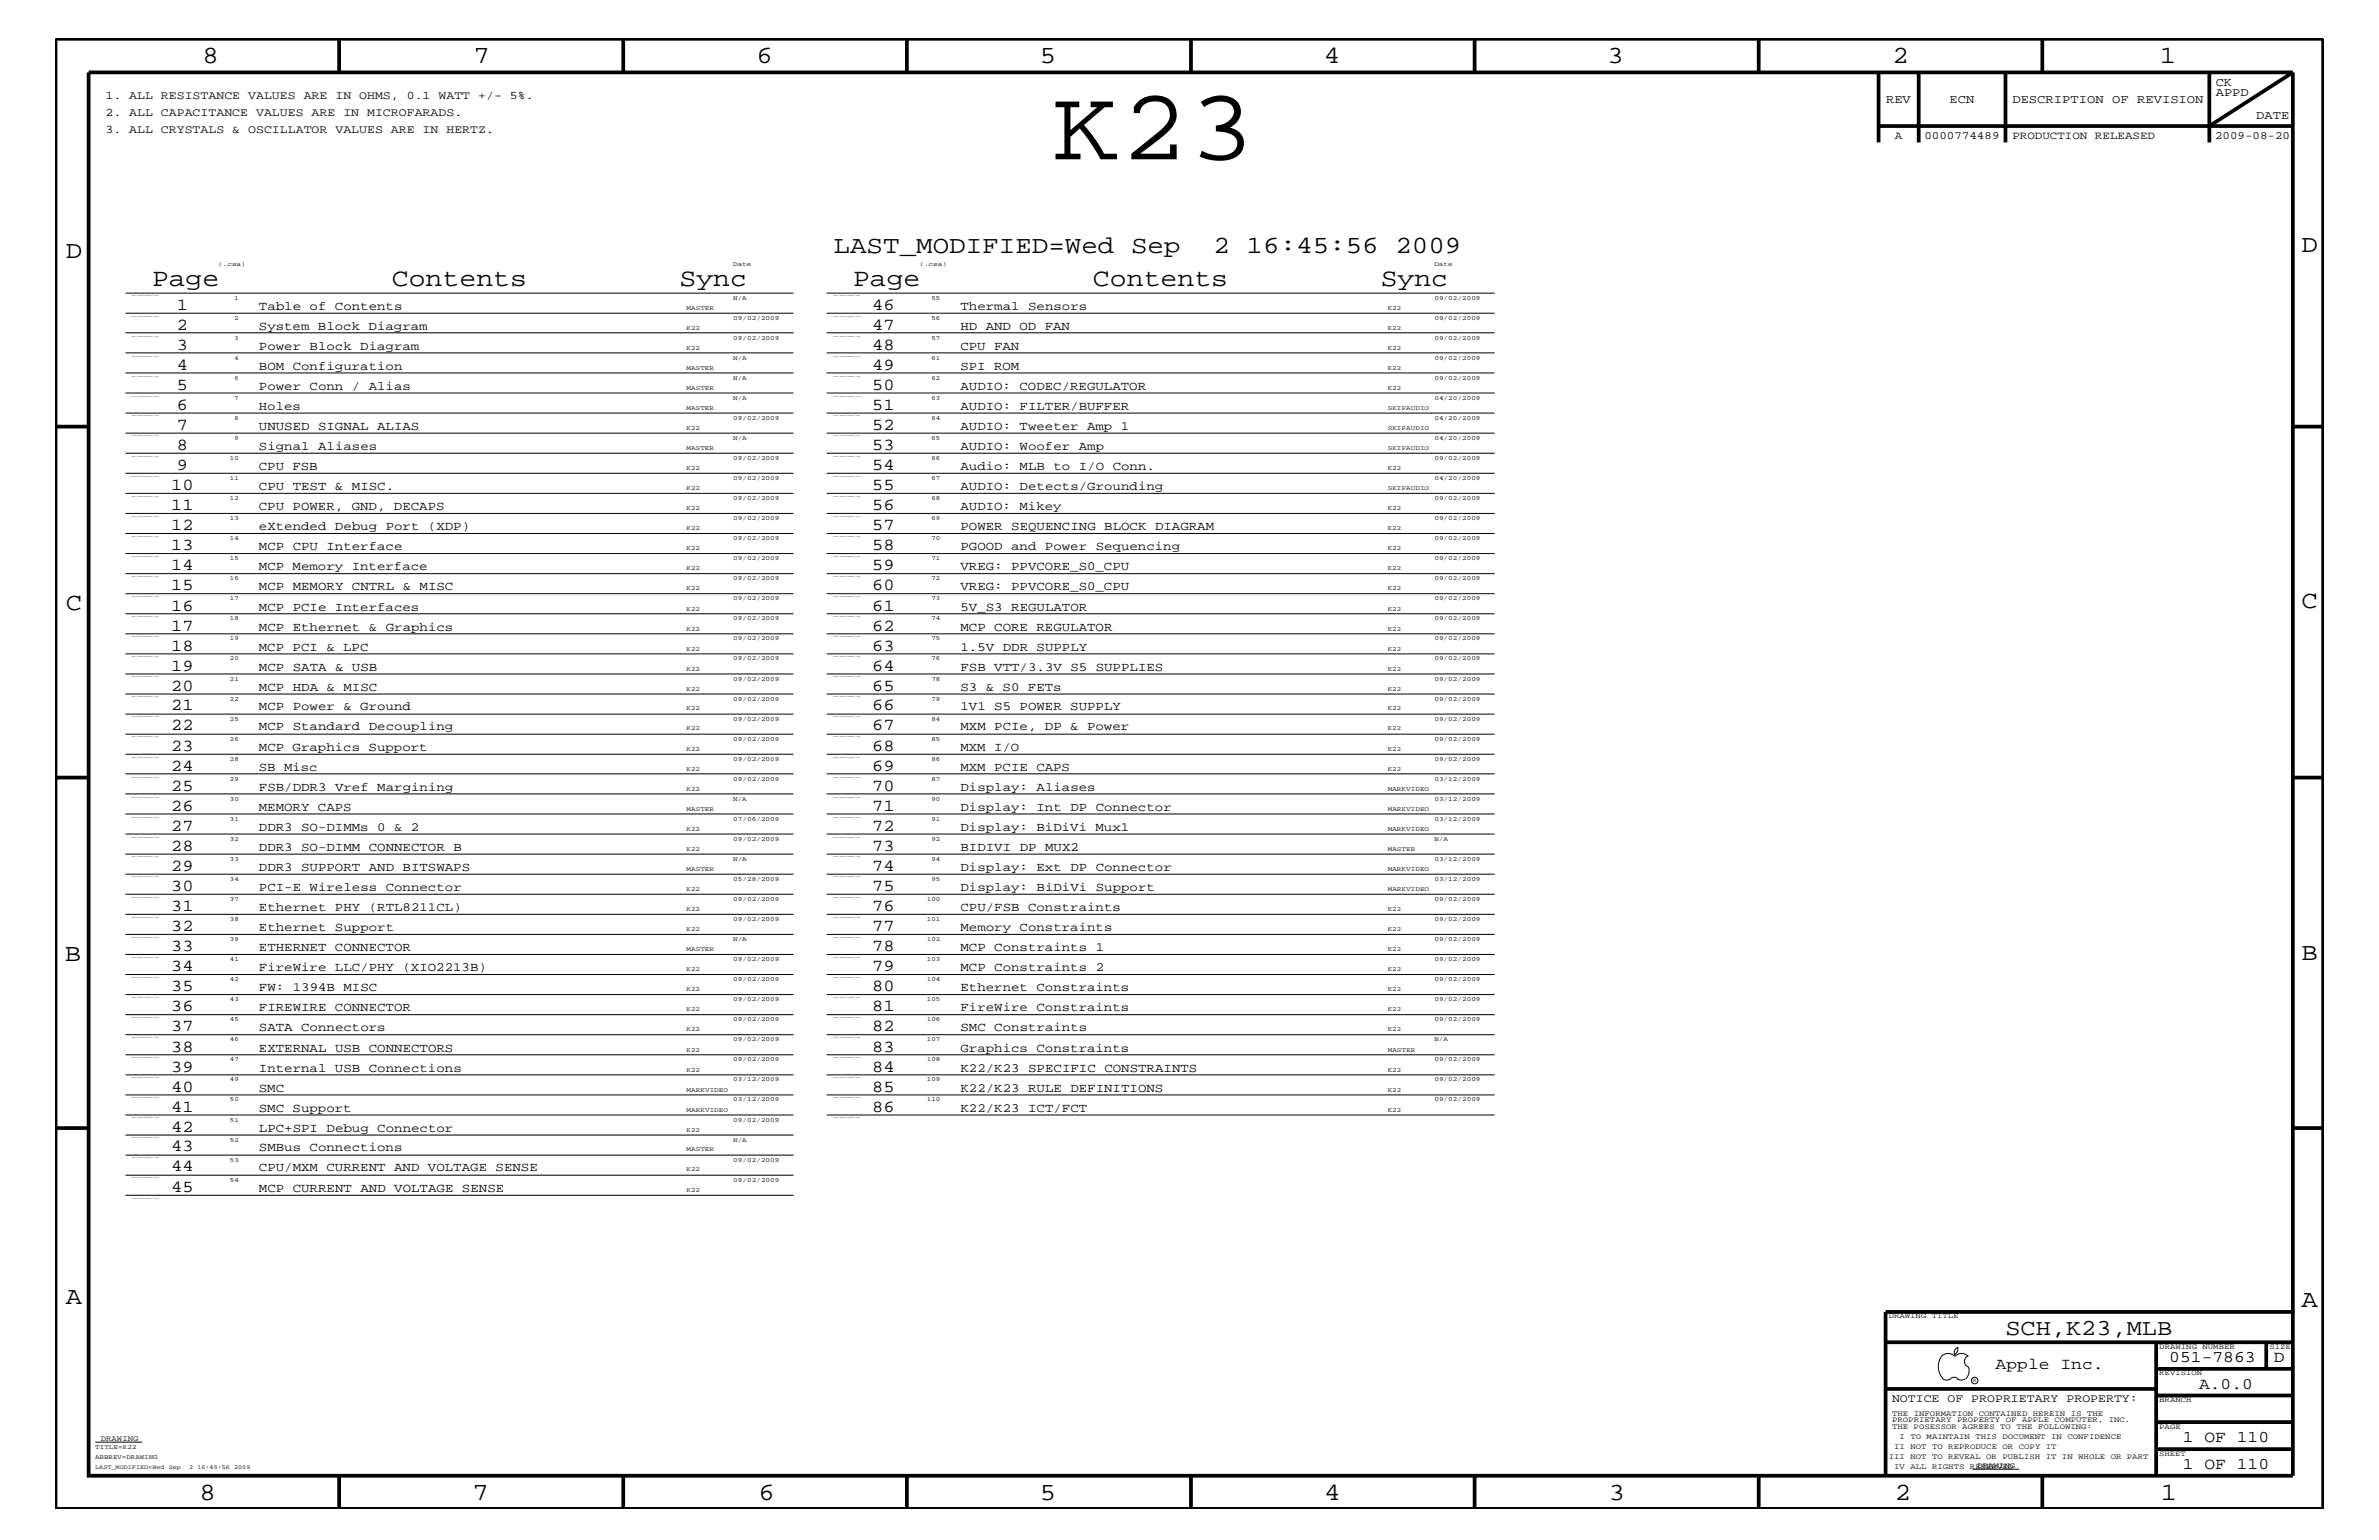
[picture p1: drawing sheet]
<svg xmlns="http://www.w3.org/2000/svg" width="432mm" height="279mm" viewBox="0 0 432 279" stroke-linecap="round" stroke-linejoin="round" font-family="sans-serif">
<defs><g id="words">
<text font-size="18.6" x="191" y="28.9">K23</text>
<text font-size="12.7" fill="#00f" x="376.4" y="12.3">www.qdzbw</text>
<g font-size="4.6">
<text x="27.6" y="51.9">Page</text>
<text x="71.1" y="51.9">Contents</text>
<text x="123.4" y="51.9">Sync</text>
<text x="154.9" y="51.9">Page</text>
<text x="198.4" y="51.9">Contents</text>
<text x="250.6" y="51.9">Sync</text>
</g>
<g font-size="4.5">
<text x="36.7" y="11.5">8</text>
<text x="85.9" y="11.5">7</text>
<text x="137.3" y="11.5">6</text>
<text x="188.7" y="11.5">5</text>
<text x="240.3" y="11.5">4</text>
<text x="291.8" y="11.5">3</text>
<text x="343.5" y="11.5">2</text>
<text x="392" y="11.5">1</text>
<text x="11.9" y="46.8">D</text>
<text x="151.3" y="45.9">LAST_MODIFIED=Wed Sep</text>
<text x="220.3" y="45.9">2 16:45:56 2009</text>
<text x="417.7" y="45.7">D</text>
<text x="11.9" y="110.6">C</text>
<text x="417.7" y="110.3">C</text>
<text x="11.8" y="174.3">B</text>
<text x="417.7" y="174.2">B</text>
<text x="11.9" y="236.7">A</text>
<text x="417.7" y="237.1">A</text>
<text x="36.2" y="272.1">8</text>
<text x="85.8" y="272.1">7</text>
<text x="137.7" y="272.1">6</text>
<text x="188.7" y="272.1">5</text>
<text x="240.4" y="272.1">4</text>
<text x="292" y="272.1">3</text>
<text x="343.9" y="272.1">2</text>
<text x="392.2" y="272.1">1</text>
</g>
<text font-size="4.1" x="364" y="242.3">SCH,K23,MLB</text>
<g font-size="3">
<text x="32.1" y="56.2">1</text>
<text x="32.1" y="59.8">2</text>
<text x="158.3" y="56.2">46</text>
<text x="158.3" y="59.8">47</text>
<text x="32.1" y="63.4">3</text>
<text x="158.3" y="63.4">48</text>
<text x="32.1" y="67.1">4</text>
<text x="32.1" y="70.7">5</text>
<text x="158.3" y="67.1">49</text>
<text x="158.3" y="70.7">50</text>
<text x="32.1" y="74.4">6</text>
<text x="158.3" y="74.4">51</text>
<text x="32.1" y="78">7</text>
<text x="32.1" y="81.6">8</text>
<text x="158.3" y="78">52</text>
<text x="158.3" y="81.6">53</text>
<text x="31.1" y="88.9">10</text>
<text x="32.1" y="85.3">9</text>
<text x="158.3" y="85.3">54</text>
<text x="158.3" y="88.9">55</text>
<text x="31.1" y="92.6">11</text>
<text x="158.3" y="92.6">56</text>
<text x="31.1" y="96.2">12</text>
<text x="31.1" y="99.9">13</text>
<text x="158.3" y="96.2">57</text>
<text x="158.3" y="99.9">58</text>
<text x="31.1" y="103.5">14</text>
<text x="31.1" y="107.1">15</text>
<text x="158.3" y="103.5">59</text>
<text x="158.3" y="107.1">60</text>
<text x="31.1" y="110.8">16</text>
<text x="158.3" y="110.8">61</text>
<text x="31.1" y="114.4">17</text>
<text x="31.1" y="118.1">18</text>
<text x="158.3" y="114.4">62</text>
<text x="158.3" y="118.1">63</text>
<text x="31.1" y="121.7">19</text>
<text x="31.1" y="125.3">20</text>
<text x="158.3" y="121.7">64</text>
<text x="158.3" y="125.3">65</text>
<text x="31.1" y="128.9">21</text>
<text x="158.3" y="128.9">66</text>
<text x="31.1" y="132.5">22</text>
<text x="31.1" y="136.2">23</text>
<text x="158.3" y="132.5">67</text>
<text x="158.3" y="136.2">68</text>
<text x="31.1" y="139.8">24</text>
<text x="31.1" y="143.5">25</text>
<text x="158.3" y="139.8">69</text>
<text x="158.3" y="143.5">70</text>
<text x="31.1" y="147.1">26</text>
<text x="158.3" y="147.1">71</text>
<text x="31.1" y="150.7">27</text>
<text x="31.1" y="154.4">28</text>
<text x="158.3" y="150.7">72</text>
<text x="158.3" y="154.4">73</text>
<text x="31.1" y="158">29</text>
<text x="31.1" y="161.7">30</text>
<text x="158.3" y="158">74</text>
<text x="158.3" y="161.7">75</text>
<text x="31.1" y="165.3">31</text>
<text x="158.3" y="165.3">76</text>
<text x="31.1" y="168.9">32</text>
<text x="31.1" y="172.6">33</text>
<text x="158.3" y="168.9">77</text>
<text x="158.3" y="172.6">78</text>
<text x="31.1" y="176.2">34</text>
<text x="31.1" y="179.9">35</text>
<text x="158.3" y="176.2">79</text>
<text x="158.3" y="179.9">80</text>
<text x="31.1" y="183.5">36</text>
<text x="158.3" y="183.5">81</text>
<text x="31.1" y="187.1">37</text>
<text x="31.1" y="190.8">38</text>
<text x="158.3" y="187.1">82</text>
<text x="158.3" y="190.8">83</text>
<text x="31.1" y="194.4">39</text>
<text x="158.3" y="194.4">84</text>
<text x="31.1" y="198.1">40</text>
<text x="31.1" y="201.7">41</text>
<text x="158.3" y="198.1">85</text>
<text x="158.3" y="201.7">86</text>
<text x="31.1" y="205.3">42</text>
<text x="31.1" y="208.9">43</text>
<text x="31.1" y="212.5">44</text>
<text x="31.1" y="216.2">45</text>
<text x="362.2" y="248.4">Apple Inc.</text>
<text x="393.7" y="247.1">051-7863</text>
<text x="399.2" y="252">A.0.0</text>
<text x="412.7" y="247.1">D</text>
<text x="396.2" y="261.6">1 OF 110</text>
<text x="396.2" y="266.6">1 OF 110</text>
</g>
<g font-size="2.3">
<text x="47" y="56.2">Table of Contents</text>
<text x="47" y="59.8">System Block Diagram</text>
<text x="174.3" y="56.2">Thermal Sensors</text>
<text x="174.3" y="59.8">HD AND OD FAN</text>
<text x="47" y="63.4">Power Block Diagram</text>
<text x="174.3" y="63.4">CPU FAN</text>
<text x="47" y="67.1">BOM Configuration</text>
<text x="47" y="70.7">Power Conn / Alias</text>
<text x="174.3" y="67.1">SPI ROM</text>
<text x="174.3" y="70.7">AUDIO: CODEC/REGULATOR</text>
<text x="47" y="74.4">Holes</text>
<text x="174.3" y="74.4">AUDIO: FILTER/BUFFER</text>
<text x="47" y="78">UNUSED SIGNAL ALIAS</text>
<text x="47" y="81.6">Signal Aliases</text>
<text x="174.3" y="78">AUDIO: Tweeter Amp 1</text>
<text x="174.3" y="81.6">AUDIO: Woofer Amp</text>
<text x="47" y="85.3">CPU FSB</text>
<text x="47" y="88.9">CPU TEST &amp; MISC.</text>
<text x="174.3" y="85.3">Audio: MLB to I/O Conn.</text>
<text x="174.3" y="88.9">AUDIO: Detects/Grounding</text>
<text x="47" y="92.6">CPU POWER, GND, DECAPS</text>
<text x="174.3" y="92.6">AUDIO: Mikey</text>
<text x="47" y="96.2">eXtended Debug Port (XDP)</text>
<text x="47" y="99.9">MCP CPU Interface</text>
<text x="174.3" y="96.2">POWER SEQUENCING BLOCK DIAGRAM</text>
<text x="174.3" y="99.9">PGOOD and Power Sequencing</text>
<text x="47" y="103.5">MCP Memory Interface</text>
<text x="47" y="107.1">MCP MEMORY CNTRL &amp; MISC</text>
<text x="174.3" y="103.5">VREG: PPVCORE_S0_CPU</text>
<text x="174.3" y="107.1">VREG: PPVCORE_S0_CPU</text>
<text x="47" y="110.8">MCP PCIe Interfaces</text>
<text x="174.3" y="110.8">5V_S3 REGULATOR</text>
<text x="47" y="114.4">MCP Ethernet &amp; Graphics</text>
<text x="47" y="118.1">MCP PCI &amp; LPC</text>
<text x="174.3" y="114.4">MCP CORE REGULATOR</text>
<text x="174.3" y="118.1">1.5V DDR SUPPLY</text>
<text x="47" y="121.7">MCP SATA &amp; USB</text>
<text x="47" y="125.3">MCP HDA &amp; MISC</text>
<text x="174.3" y="121.7">FSB VTT/3.3V S5 SUPPLIES</text>
<text x="174.3" y="125.3">S3 &amp; S0 FETs</text>
<text x="47" y="128.9">MCP Power &amp; Ground</text>
<text x="174.3" y="128.9">1V1 S5 POWER SUPPLY</text>
<text x="47" y="132.5">MCP Standard Decoupling</text>
<text x="47" y="136.2">MCP Graphics Support</text>
<text x="174.3" y="132.5">MXM PCIe, DP &amp; Power</text>
<text x="174.3" y="136.2">MXM I/O</text>
<text x="47" y="139.8">SB Misc</text>
<text x="47" y="143.5">FSB/DDR3 Vref Margining</text>
<text x="174.3" y="139.8">MXM PCIE CAPS</text>
<text x="174.3" y="143.5">Display: Aliases</text>
<text x="47" y="147.1">MEMORY CAPS</text>
<text x="174.3" y="147.1">Display: Int DP Connector</text>
<text x="47" y="150.7">DDR3 SO-DIMMs 0 &amp; 2</text>
<text x="47" y="154.4">DDR3 SO-DIMM CONNECTOR B</text>
<text x="174.3" y="150.7">Display: BiDiVi Mux1</text>
<text x="174.3" y="154.4">BIDIVI DP MUX2</text>
<text x="47" y="158">DDR3 SUPPORT AND BITSWAPS</text>
<text x="47" y="161.7">PCI-E Wireless Connector</text>
<text x="174.3" y="158">Display: Ext DP Connector</text>
<text x="174.3" y="161.7">Display: BiDiVi Support</text>
<text x="47" y="165.3">Ethernet PHY (RTL8211CL)</text>
<text x="174.3" y="165.3">CPU/FSB Constraints</text>
<text x="47" y="168.9">Ethernet Support</text>
<text x="47" y="172.6">ETHERNET CONNECTOR</text>
<text x="174.3" y="168.9">Memory Constraints</text>
<text x="174.3" y="172.6">MCP Constraints 1</text>
<text x="47" y="176.2">FireWire LLC/PHY (XIO2213B)</text>
<text x="47" y="179.9">FW: 1394B MISC</text>
<text x="174.3" y="176.2">MCP Constraints 2</text>
<text x="174.3" y="179.9">Ethernet Constraints</text>
<text x="47" y="183.5">FIREWIRE CONNECTOR</text>
<text x="174.3" y="183.5">FireWire Constraints</text>
<text x="47" y="187.1">SATA Connectors</text>
<text x="47" y="190.8">EXTERNAL USB CONNECTORS</text>
<text x="174.3" y="187.1">SMC Constraints</text>
<text x="174.3" y="190.8">Graphics Constraints</text>
<text x="47" y="194.4">Internal USB Connections</text>
<text x="174.3" y="194.4">K22/K23 SPECIFIC CONSTRAINTS</text>
<text x="47" y="198.1">SMC</text>
<text x="47" y="201.7">SMC Support</text>
<text x="174.3" y="198.1">K22/K23 RULE DEFINITIONS</text>
<text x="174.3" y="201.7">K22/K23 ICT/FCT</text>
<text x="47" y="205.3">LPC+SPI Debug Connector</text>
<text x="47" y="208.9">SMBus Connections</text>
<text x="47" y="212.5">CPU/MXM CURRENT AND VOLTAGE SENSE</text>
<text x="47" y="216.2">MCP CURRENT AND VOLTAGE SENSE</text>
</g>
<g font-size="2.2">
<text x="402.2" y="17.4">APPD</text>
<text x="402.2" y="15.6">CK</text>
<text x="342.4" y="18.7">REV</text>
<text x="353.9" y="18.7">ECN</text>
<text x="365.3" y="18.7">DESCRIPTION OF REVISION</text>
<text x="409.5" y="21.6">DATE</text>
</g>
<g font-size="2.1">
<text x="19.1" y="18">1. ALL RESISTANCE VALUES ARE IN OHMS, 0.1 WATT +/- 5%.</text>
<text x="19.1" y="21">2. ALL CAPACITANCE VALUES ARE IN MICROFARADS.</text>
<text x="19.1" y="24.1">3. ALL CRYSTALS &amp; OSCILLATOR VALUES ARE IN HERTZ.</text>
<text x="343.4" y="254.4">NOTICE OF PROPRIETARY PROPERTY:</text>
</g>
<g font-size="2">
<text x="343.9" y="25.3">A</text>
<text x="349.3" y="25.3">0000774489</text>
<text x="365.3" y="25.3">PRODUCTION RELEASED</text>
<text x="402" y="25.3">2009-08-20</text>
</g>
<g font-size="1.4">
<text x="342.8" y="239.2">DRAWING TITLE</text>
<text x="391.9" y="244.7">DRAWING NUMBER</text>
<text x="411.9" y="244.7">SIZE</text>
<text x="391.9" y="249.5">REVISION</text>
<text x="343.4" y="256.8">THE INFORMATION CONTAINED HEREIN IS THE</text>
<text x="391.9" y="254.4">BRANCH</text>
<text x="18.3" y="261.4">DRAWING</text>
<text x="343.4" y="258">PROPRIETARY PROPERTY OF APPLE COMPUTER, INC.</text>
<text x="343.4" y="259.3">THE POSESSOR AGREES TO THE FOLLOWING:</text>
<text x="343.8" y="262.9">II NOT TO REPRODUCE OR COPY IT</text>
<text x="344.8" y="261.1">I TO MAINTAIN THIS DOCUMENT IN CONFIDENCE</text>
<text x="391.9" y="259.3">PAGE</text>
<text x="342.8" y="264.7">III NOT TO REVEAL OR PUBLISH IT IN WHOLE OR PART</text>
<text x="343.8" y="266.6">IV ALL RIGHTS RESERVED</text>
<text x="358.9" y="266.3">DRAWING</text>
<text x="391.9" y="264.1">SHEET</text>
</g>
<g font-size="1.2">
<text x="39.6" y="48.3">(.csa)</text>
<text x="133.1" y="48.3">Date</text>
<text x="166.9" y="48.3">(.csa)</text>
<text x="260.3" y="48.3">Date</text>
<text x="42.6" y="54.4">1</text>
<text x="42.6" y="58">2</text>
<text x="124.6" y="56.2">MASTER</text>
<text x="124.6" y="59.8">K22</text>
<text x="133.1" y="54.4">N/A</text>
<text x="133.1" y="58">09/02/2009</text>
<text x="169.1" y="54.4">55</text>
<text x="169.1" y="58">56</text>
<text x="251.9" y="56.2">K22</text>
<text x="251.9" y="59.8">K22</text>
<text x="260.3" y="54.4">09/02/2009</text>
<text x="260.3" y="58">09/02/2009</text>
<text x="42.6" y="61.7">3</text>
<text x="42.6" y="65.3">4</text>
<text x="124.6" y="63.4">K22</text>
<text x="133.1" y="61.7">09/02/2009</text>
<text x="133.1" y="65.3">N/A</text>
<text x="169.1" y="61.7">57</text>
<text x="169.1" y="65.3">61</text>
<text x="251.9" y="63.4">K22</text>
<text x="260.3" y="61.7">09/02/2009</text>
<text x="260.3" y="65.3">09/02/2009</text>
<text x="42.6" y="68.9">6</text>
<text x="124.6" y="67.1">MASTER</text>
<text x="124.6" y="70.7">MASTER</text>
<text x="133.1" y="68.9">N/A</text>
<text x="169.1" y="68.9">62</text>
<text x="251.9" y="67.1">K22</text>
<text x="251.9" y="70.7">K22</text>
<text x="260.3" y="68.9">09/02/2009</text>
<text x="42.6" y="72.6">7</text>
<text x="42.6" y="76.2">8</text>
<text x="124.6" y="74.4">MASTER</text>
<text x="133.1" y="72.6">N/A</text>
<text x="133.1" y="76.2">09/02/2009</text>
<text x="169.1" y="72.6">63</text>
<text x="169.1" y="76.2">64</text>
<text x="251.9" y="74.4">SKIPAUDIO</text>
<text x="260.3" y="72.6">04/20/2009</text>
<text x="260.3" y="76.2">04/20/2009</text>
<text x="41.7" y="83.5">10</text>
<text x="42.6" y="79.9">9</text>
<text x="124.6" y="78">K22</text>
<text x="124.6" y="81.6">MASTER</text>
<text x="133.1" y="79.9">N/A</text>
<text x="133.1" y="83.5">09/02/2009</text>
<text x="169.1" y="79.9">65</text>
<text x="169.1" y="83.5">66</text>
<text x="251.9" y="78">SKIPAUDIO</text>
<text x="251.9" y="81.6">SKIPAUDIO</text>
<text x="260.3" y="79.9">04/20/2009</text>
<text x="260.3" y="83.5">09/02/2009</text>
<text x="41.7" y="87.1">11</text>
<text x="124.6" y="85.3">K22</text>
<text x="124.6" y="88.9">K22</text>
<text x="133.1" y="87.1">09/02/2009</text>
<text x="169.1" y="87.1">67</text>
<text x="251.9" y="85.3">K22</text>
<text x="251.9" y="88.9">SKIPAUDIO</text>
<text x="260.3" y="87.1">04/20/2009</text>
<text x="41.7" y="90.7">12</text>
<text x="41.7" y="94.3">13</text>
<text x="124.6" y="92.6">K22</text>
<text x="133.1" y="90.7">09/02/2009</text>
<text x="133.1" y="94.3">09/02/2009</text>
<text x="169.1" y="90.7">68</text>
<text x="169.1" y="94.3">69</text>
<text x="251.9" y="92.6">K22</text>
<text x="260.3" y="90.7">09/02/2009</text>
<text x="260.3" y="94.3">09/02/2009</text>
<text x="41.7" y="98">14</text>
<text x="41.7" y="101.6">15</text>
<text x="124.6" y="96.2">K22</text>
<text x="124.6" y="99.9">K22</text>
<text x="133.1" y="98">09/02/2009</text>
<text x="133.1" y="101.6">09/02/2009</text>
<text x="169.1" y="98">70</text>
<text x="169.1" y="101.6">71</text>
<text x="251.9" y="96.2">K22</text>
<text x="251.9" y="99.9">K22</text>
<text x="260.3" y="98">09/02/2009</text>
<text x="260.3" y="101.6">09/02/2009</text>
<text x="41.7" y="105.3">16</text>
<text x="124.6" y="103.5">K22</text>
<text x="124.6" y="107.1">K22</text>
<text x="133.1" y="105.3">09/02/2009</text>
<text x="169.1" y="105.3">72</text>
<text x="251.9" y="103.5">K22</text>
<text x="251.9" y="107.1">K22</text>
<text x="260.3" y="105.3">09/02/2009</text>
<text x="41.7" y="108.9">17</text>
<text x="41.7" y="112.6">18</text>
<text x="124.6" y="110.8">K22</text>
<text x="133.1" y="108.9">09/02/2009</text>
<text x="133.1" y="112.6">09/02/2009</text>
<text x="169.1" y="108.9">73</text>
<text x="169.1" y="112.6">74</text>
<text x="251.9" y="110.8">K22</text>
<text x="260.3" y="108.9">09/02/2009</text>
<text x="260.3" y="112.6">09/02/2009</text>
<text x="41.7" y="116.2">19</text>
<text x="41.7" y="119.8">20</text>
<text x="124.6" y="114.4">K22</text>
<text x="124.6" y="118.1">K22</text>
<text x="133.1" y="116.2">09/02/2009</text>
<text x="133.1" y="119.8">09/02/2009</text>
<text x="169.1" y="116.2">75</text>
<text x="169.1" y="119.8">76</text>
<text x="251.9" y="114.4">K22</text>
<text x="251.9" y="118.1">K22</text>
<text x="260.3" y="116.2">09/02/2009</text>
<text x="260.3" y="119.8">09/02/2009</text>
<text x="41.7" y="123.5">21</text>
<text x="124.6" y="121.7">K22</text>
<text x="124.6" y="125.3">K22</text>
<text x="133.1" y="123.5">09/02/2009</text>
<text x="169.1" y="123.5">78</text>
<text x="251.9" y="121.7">K22</text>
<text x="251.9" y="125.3">K22</text>
<text x="260.3" y="123.5">09/02/2009</text>
<text x="41.7" y="127.1">22</text>
<text x="41.7" y="130.8">25</text>
<text x="124.6" y="128.9">K22</text>
<text x="133.1" y="127.1">09/02/2009</text>
<text x="133.1" y="130.8">09/02/2009</text>
<text x="169.1" y="127.1">79</text>
<text x="169.1" y="130.8">84</text>
<text x="251.9" y="128.9">K22</text>
<text x="260.3" y="127.1">09/02/2009</text>
<text x="260.3" y="130.8">09/02/2009</text>
<text x="41.7" y="134.4">26</text>
<text x="124.6" y="132.5">K22</text>
<text x="124.6" y="136.2">K22</text>
<text x="133.1" y="134.4">09/02/2009</text>
<text x="169.1" y="134.4">85</text>
<text x="251.9" y="132.5">K22</text>
<text x="251.9" y="136.2">K22</text>
<text x="260.3" y="134.4">09/02/2009</text>
<text x="41.7" y="138">28</text>
<text x="41.7" y="141.7">29</text>
<text x="124.6" y="139.8">K22</text>
<text x="124.6" y="143.5">K22</text>
<text x="133.1" y="138">09/02/2009</text>
<text x="133.1" y="141.7">09/02/2009</text>
<text x="169.1" y="138">86</text>
<text x="169.1" y="141.7">87</text>
<text x="251.9" y="139.8">K22</text>
<text x="251.9" y="143.5">MARKVIDEO</text>
<text x="260.3" y="138">09/02/2009</text>
<text x="260.3" y="141.7">03/12/2009</text>
<text x="41.7" y="145.3">30</text>
<text x="41.7" y="149">31</text>
<text x="124.6" y="147.1">MASTER</text>
<text x="133.1" y="145.3">N/A</text>
<text x="133.1" y="149">07/06/2009</text>
<text x="169.1" y="145.3">90</text>
<text x="169.1" y="149">91</text>
<text x="251.9" y="147.1">MARKVIDEO</text>
<text x="260.3" y="145.3">03/12/2009</text>
<text x="260.3" y="149">03/12/2009</text>
<text x="41.7" y="152.6">32</text>
<text x="124.6" y="150.7">K22</text>
<text x="124.6" y="154.4">K22</text>
<text x="133.1" y="152.6">09/02/2009</text>
<text x="169.1" y="152.6">92</text>
<text x="251.9" y="150.7">MARKVIDEO</text>
<text x="251.9" y="154.4">MASTER</text>
<text x="260.3" y="152.6">N/A</text>
<text x="41.7" y="156.2">33</text>
<text x="41.7" y="159.9">34</text>
<text x="124.6" y="158">MASTER</text>
<text x="124.6" y="161.7">K22</text>
<text x="133.1" y="156.2">N/A</text>
<text x="133.1" y="159.9">05/28/2009</text>
<text x="169.1" y="156.2">94</text>
<text x="169.1" y="159.9">95</text>
<text x="251.9" y="158">MARKVIDEO</text>
<text x="251.9" y="161.7">MARKVIDEO</text>
<text x="260.3" y="156.2">03/12/2009</text>
<text x="260.3" y="159.9">03/12/2009</text>
<text x="41.7" y="163.5">37</text>
<text x="41.7" y="167.1">38</text>
<text x="124.6" y="165.3">K22</text>
<text x="133.1" y="163.5">09/02/2009</text>
<text x="133.1" y="167.1">09/02/2009</text>
<text x="168.2" y="163.5">100</text>
<text x="168.2" y="167.1">101</text>
<text x="251.9" y="165.3">K22</text>
<text x="260.3" y="163.5">09/02/2009</text>
<text x="260.3" y="167.1">09/02/2009</text>
<text x="41.7" y="170.7">39</text>
<text x="124.6" y="168.9">K22</text>
<text x="124.6" y="172.6">MASTER</text>
<text x="133.1" y="170.7">N/A</text>
<text x="168.2" y="170.7">102</text>
<text x="251.9" y="168.9">K22</text>
<text x="251.9" y="172.6">K22</text>
<text x="260.3" y="170.7">09/02/2009</text>
<text x="41.7" y="174.4">41</text>
<text x="41.7" y="178">42</text>
<text x="124.6" y="176.2">K22</text>
<text x="124.6" y="179.9">K22</text>
<text x="133.1" y="174.4">09/02/2009</text>
<text x="133.1" y="178">09/02/2009</text>
<text x="168.2" y="174.4">103</text>
<text x="168.2" y="178">104</text>
<text x="251.9" y="176.2">K22</text>
<text x="251.9" y="179.9">K22</text>
<text x="260.3" y="174.4">09/02/2009</text>
<text x="260.3" y="178">09/02/2009</text>
<text x="41.7" y="181.6">43</text>
<text x="41.7" y="185.3">45</text>
<text x="124.6" y="183.5">K22</text>
<text x="133.1" y="181.6">09/02/2009</text>
<text x="133.1" y="185.3">09/02/2009</text>
<text x="168.2" y="181.6">105</text>
<text x="168.2" y="185.3">106</text>
<text x="251.9" y="183.5">K22</text>
<text x="260.3" y="181.6">09/02/2009</text>
<text x="260.3" y="185.3">09/02/2009</text>
<text x="41.7" y="188.9">46</text>
<text x="124.6" y="187.1">K22</text>
<text x="124.6" y="190.8">K22</text>
<text x="133.1" y="188.9">09/02/2009</text>
<text x="168.2" y="188.9">107</text>
<text x="251.9" y="187.1">K22</text>
<text x="251.9" y="190.8">MASTER</text>
<text x="260.3" y="188.9">N/A</text>
<text x="41.7" y="192.6">47</text>
<text x="41.7" y="196.2">49</text>
<text x="124.6" y="194.4">K22</text>
<text x="133.1" y="192.6">09/02/2009</text>
<text x="133.1" y="196.2">03/12/2009</text>
<text x="168.2" y="192.6">108</text>
<text x="168.2" y="196.2">109</text>
<text x="251.9" y="194.4">K22</text>
<text x="260.3" y="192.6">09/02/2009</text>
<text x="260.3" y="196.2">09/02/2009</text>
<text x="41.7" y="199.8">50</text>
<text x="41.7" y="203.5">51</text>
<text x="124.6" y="198.1">MARKVIDEO</text>
<text x="124.6" y="201.7">MARKVIDEO</text>
<text x="133.1" y="199.8">03/12/2009</text>
<text x="133.1" y="203.5">09/02/2009</text>
<text x="168.2" y="199.8">110</text>
<text x="251.9" y="198.1">K22</text>
<text x="251.9" y="201.7">K22</text>
<text x="260.3" y="199.8">09/02/2009</text>
<text x="41.7" y="207.1">52</text>
<text x="124.6" y="205.3">K22</text>
<text x="124.6" y="208.9">MASTER</text>
<text x="133.1" y="207.1">N/A</text>
<text x="41.7" y="210.8">53</text>
<text x="41.7" y="214.4">54</text>
<text x="124.6" y="212.5">K22</text>
<text x="133.1" y="210.8">09/02/2009</text>
<text x="133.1" y="214.4">09/02/2009</text>
<text x="124.6" y="216.2">K22</text>
<text x="17.3" y="262.9">TITLE=K22</text>
<text x="17.3" y="264.7">ABBREV=DRAWING</text>
</g>
<g font-size="1.1">
<text x="17.3" y="266.6">LAST_MODIFIED=Wed Sep</text>
<text x="34.3" y="266.6">2 16:45:56 2009</text>
</g>
<text font-size="1" x="358.1" y="250.7">R</text>
<g font-size=".3">
<text x="23.9" y="53.8">TABLE_TABLEOFCONTENTS_HEAD</text>
<text x="151.2" y="53.8">TABLE_TABLEOFCONTENTS_HEAD</text>
<text x="23.9" y="57.4">TABLE_TABLEOFCONTENTS_ITEM</text>
<text x="151.2" y="57.4">TABLE_TABLEOFCONTENTS_ITEM</text>
<text x="23.9" y="61.1">TABLE_TABLEOFCONTENTS_ITEM</text>
<text x="23.9" y="64.7">TABLE_TABLEOFCONTENTS_ITEM</text>
<text x="151.2" y="61.1">TABLE_TABLEOFCONTENTS_ITEM</text>
<text x="151.2" y="64.7">TABLE_TABLEOFCONTENTS_ITEM</text>
<text x="23.9" y="68.4">TABLE_TABLEOFCONTENTS_ITEM</text>
<text x="23.9" y="72">TABLE_TABLEOFCONTENTS_ITEM</text>
<text x="151.2" y="68.4">TABLE_TABLEOFCONTENTS_ITEM</text>
<text x="151.2" y="72">TABLE_TABLEOFCONTENTS_ITEM</text>
<text x="23.9" y="75.6">TABLE_TABLEOFCONTENTS_ITEM</text>
<text x="151.2" y="75.6">TABLE_TABLEOFCONTENTS_ITEM</text>
<text x="23.9" y="79.2">TABLE_TABLEOFCONTENTS_ITEM</text>
<text x="23.9" y="82.8">TABLE_TABLEOFCONTENTS_ITEM</text>
<text x="151.2" y="79.2">TABLE_TABLEOFCONTENTS_ITEM</text>
<text x="151.2" y="82.8">TABLE_TABLEOFCONTENTS_ITEM</text>
<text x="23.9" y="86.5">TABLE_TABLEOFCONTENTS_ITEM</text>
<text x="151.2" y="86.5">TABLE_TABLEOFCONTENTS_ITEM</text>
<text x="23.9" y="90.1">TABLE_TABLEOFCONTENTS_ITEM</text>
<text x="23.9" y="93.8">TABLE_TABLEOFCONTENTS_ITEM</text>
<text x="151.2" y="90.1">TABLE_TABLEOFCONTENTS_ITEM</text>
<text x="151.2" y="93.8">TABLE_TABLEOFCONTENTS_ITEM</text>
<text x="23.9" y="97.4">TABLE_TABLEOFCONTENTS_ITEM</text>
<text x="23.9" y="101">TABLE_TABLEOFCONTENTS_ITEM</text>
<text x="151.2" y="97.4">TABLE_TABLEOFCONTENTS_ITEM</text>
<text x="151.2" y="101">TABLE_TABLEOFCONTENTS_ITEM</text>
<text x="23.9" y="104.7">TABLE_TABLEOFCONTENTS_ITEM</text>
<text x="151.2" y="104.7">TABLE_TABLEOFCONTENTS_ITEM</text>
<text x="23.9" y="108.3">TABLE_TABLEOFCONTENTS_ITEM</text>
<text x="23.9" y="112">TABLE_TABLEOFCONTENTS_ITEM</text>
<text x="151.2" y="108.3">TABLE_TABLEOFCONTENTS_ITEM</text>
<text x="151.2" y="112">TABLE_TABLEOFCONTENTS_ITEM</text>
<text x="23.9" y="115.6">TABLE_TABLEOFCONTENTS_ITEM</text>
<text x="23.9" y="119.2">TABLE_TABLEOFCONTENTS_ITEM</text>
<text x="151.2" y="115.6">TABLE_TABLEOFCONTENTS_ITEM</text>
<text x="151.2" y="119.2">TABLE_TABLEOFCONTENTS_ITEM</text>
<text x="23.9" y="122.9">TABLE_TABLEOFCONTENTS_ITEM</text>
<text x="151.2" y="122.9">TABLE_TABLEOFCONTENTS_ITEM</text>
<text x="23.9" y="126.5">TABLE_TABLEOFCONTENTS_ITEM</text>
<text x="23.9" y="130.2">TABLE_TABLEOFCONTENTS_ITEM</text>
<text x="151.2" y="126.5">TABLE_TABLEOFCONTENTS_ITEM</text>
<text x="151.2" y="130.2">TABLE_TABLEOFCONTENTS_ITEM</text>
<text x="23.9" y="133.8">TABLE_TABLEOFCONTENTS_ITEM</text>
<text x="23.9" y="137.4">TABLE_TABLEOFCONTENTS_ITEM</text>
<text x="151.2" y="133.8">TABLE_TABLEOFCONTENTS_ITEM</text>
<text x="151.2" y="137.4">TABLE_TABLEOFCONTENTS_ITEM</text>
<text x="23.9" y="141.1">TABLE_TABLEOFCONTENTS_ITEM</text>
<text x="151.2" y="141.1">TABLE_TABLEOFCONTENTS_ITEM</text>
<text x="23.9" y="144.7">TABLE_TABLEOFCONTENTS_ITEM</text>
<text x="23.9" y="148.4">TABLE_TABLEOFCONTENTS_ITEM</text>
<text x="151.2" y="144.7">TABLE_TABLEOFCONTENTS_ITEM</text>
<text x="151.2" y="148.4">TABLE_TABLEOFCONTENTS_ITEM</text>
<text x="23.9" y="152">TABLE_TABLEOFCONTENTS_ITEM</text>
<text x="23.9" y="155.6">TABLE_TABLEOFCONTENTS_ITEM</text>
<text x="151.2" y="152">TABLE_TABLEOFCONTENTS_ITEM</text>
<text x="151.2" y="155.6">TABLE_TABLEOFCONTENTS_ITEM</text>
<text x="23.9" y="159.2">TABLE_TABLEOFCONTENTS_ITEM</text>
<text x="151.2" y="159.2">TABLE_TABLEOFCONTENTS_ITEM</text>
<text x="23.9" y="162.8">TABLE_TABLEOFCONTENTS_ITEM</text>
<text x="23.9" y="166.5">TABLE_TABLEOFCONTENTS_ITEM</text>
<text x="151.2" y="162.8">TABLE_TABLEOFCONTENTS_ITEM</text>
<text x="151.2" y="166.5">TABLE_TABLEOFCONTENTS_ITEM</text>
<text x="23.9" y="170.1">TABLE_TABLEOFCONTENTS_ITEM</text>
<text x="23.9" y="173.8">TABLE_TABLEOFCONTENTS_ITEM</text>
<text x="151.2" y="170.1">TABLE_TABLEOFCONTENTS_ITEM</text>
<text x="151.2" y="173.8">TABLE_TABLEOFCONTENTS_ITEM</text>
<text x="23.9" y="177.4">TABLE_TABLEOFCONTENTS_ITEM</text>
<text x="151.2" y="177.4">TABLE_TABLEOFCONTENTS_ITEM</text>
<text x="23.9" y="181">TABLE_TABLEOFCONTENTS_ITEM</text>
<text x="23.9" y="184.7">TABLE_TABLEOFCONTENTS_ITEM</text>
<text x="151.2" y="181">TABLE_TABLEOFCONTENTS_ITEM</text>
<text x="151.2" y="184.7">TABLE_TABLEOFCONTENTS_ITEM</text>
<text x="23.9" y="188.3">TABLE_TABLEOFCONTENTS_ITEM</text>
<text x="23.9" y="192">TABLE_TABLEOFCONTENTS_ITEM</text>
<text x="151.2" y="188.3">TABLE_TABLEOFCONTENTS_ITEM</text>
<text x="151.2" y="192">TABLE_TABLEOFCONTENTS_ITEM</text>
<text x="23.9" y="195.6">TABLE_TABLEOFCONTENTS_ITEM</text>
<text x="151.2" y="195.6">TABLE_TABLEOFCONTENTS_ITEM</text>
<text x="23.9" y="199.2">TABLE_TABLEOFCONTENTS_ITEM</text>
<text x="23.9" y="202.9">TABLE_TABLEOFCONTENTS_ITEM</text>
<text x="151.2" y="199.2">TABLE_TABLEOFCONTENTS_ITEM</text>
<text x="151.2" y="202.9">TABLE_TABLEOFCONTENTS_ITEM</text>
<text x="23.9" y="206.5">TABLE_TABLEOFCONTENTS_ITEM</text>
<text x="23.9" y="210.2">TABLE_TABLEOFCONTENTS_ITEM</text>
<text x="23.9" y="213.8">TABLE_TABLEOFCONTENTS_ITEM</text>
<text x="23.9" y="217.5">TABLE_TABLEOFCONTENTS_ITEM</text>
</g>
</g></defs>
<g fill="none" stroke="#000" stroke-width=".18">
<path d="M22.8 56.8h121.2M22.8 53.2h121.2M150 56.8h121.3M150 53.2h121.3M22.8 60.4h121.2M22.8 64h121.2M22.8 67.7h121.2M22.8 71.3h121.2M22.8 74.9h121.2M22.8 78.6h121.2M150 60.4h121.3M150 64h121.3"/>
<path d="M150 67.7h121.3M150 71.3h121.3M150 74.9h121.3M150 78.6h121.3M22.8 82.2h121.2M22.8 85.9h121.2M22.8 89.5h121.2M22.8 93.2h121.2M22.8 96.8h121.2M150 82.2h121.3M150 85.9h121.3M150 89.5h121.3"/>
<path d="M150 93.2h121.3M150 96.8h121.3M22.8 100.4h121.2M22.8 104.1h121.2M22.8 107.7h121.2M22.8 111.4h121.2M22.8 115h121.2M22.8 118.6h121.2M150 100.4h121.3M150 104.1h121.3M150 107.7h121.3M150 111.4h121.3"/>
<path d="M150 115h121.3M150 118.6h121.3M22.8 122.3h121.2M22.8 125.9h121.2M22.8 129.6h121.2M22.8 133.2h121.2M22.8 136.8h121.2M150 122.3h121.3M150 125.9h121.3M150 129.6h121.3M150 133.2h121.3M150 136.8h121.3"/>
<path d="M22.8 140.4h121.2M22.8 144h121.2M22.8 147.7h121.2M22.8 151.3h121.2M22.8 155h121.2M22.8 158.6h121.2M150 140.4h121.3M150 144h121.3M150 147.7h121.3M150 151.3h121.3M150 155h121.3M150 158.6h121.3"/>
<path d="M22.8 162.2h121.2M22.8 165.9h121.2M22.8 169.5h121.2M22.8 173.2h121.2M22.8 176.8h121.2M150 162.2h121.3M150 165.9h121.3M150 169.5h121.3M150 173.2h121.3M150 176.8h121.3M22.8 180.4h121.2M22.8 184.1h121.2"/>
<path d="M22.8 187.7h121.2M22.8 191.4h121.2M22.8 195h121.2M22.8 198.7h121.2M150 180.4h121.3M150 184.1h121.3M150 187.7h121.3M150 191.4h121.3M150 195h121.3M150 198.7h121.3M22.8 202.3h121.2M22.8 205.9h121.2"/>
<path d="M22.8 209.6h121.2M22.8 213.2h121.2M22.8 216.9h121.2M150 202.3h121.3M352.4 246.1a1.69 1.69 0 0 1 2.4 0M352.4 246a3.3 3.3 0 0 0 .3 4.1M352.6 250.2l.7 .2 .7-.2M354 250.2l.7-.3 .7 .3M354.8 246.1a1.69 1.69 0 0 1 2.5 0M355.3 250.2l.7 .2 .7-.2M355.3 244.4l.1 .3a1.18 1.18 0 0 1-.6 1M355.4 244.4a.99 .99 0 0 0-.6 1.4"/>
<path d="M357.2 246a1.04 1.04 0 0 0-.6 1 1.04 1.04 0 0 0 .6 1M357.3 248l.1 .7a2.11 2.11 0 0 1-.6 1.5M17.3 261.6h8.5M358 266.6h8.5"/>
<circle cx="358.4" cy="250.5" r=".59"/>
</g>
<g fill="none" stroke="#000" stroke-width=".68" stroke-linecap="butt">
<path d="M10.1 7h411.6v266.8h-411.6zM16.1 13.1h400.1v254.6h-400.1zM61.6 7v6.1M113.1 7v6.1M164.6 7v6.1M216.2 7v6.1M267.6 7v6.1M319.2 7v6.1M341 13.1v12.7M348.3 13.1v12.7M364 13.1v12.7M370.7 7v6.1"/>
<path d="M401 13.1v12.7M416.2 13.1l-15.2 9.8M341 22.9h75.2M10.1 77.4h6M416.2 77.4h5.5M10.1 141.1h6M416.2 141.1h5.5M10.1 204.7h6M416.2 204.7h5.5M416.2 238h-74v29.7M342.2 252h49.2M342.2 243.5h74"/>
<path d="M391.4 243.5v24.2M391.4 253.2h24.8M391.4 258h24.8M391.4 248.4h24.8M411.3 243.5v4.9M61.6 267.7v6.1M113.1 267.7v6.1M164.6 267.7v6.1M216.2 268v5.8M267.6 267.7v6.1M319.2 267.7v6.1M370.7 267.7v6.1"/>
<path d="M391.4 262.9h24.8"/>
</g>
<use href="#words"/>
</svg>
